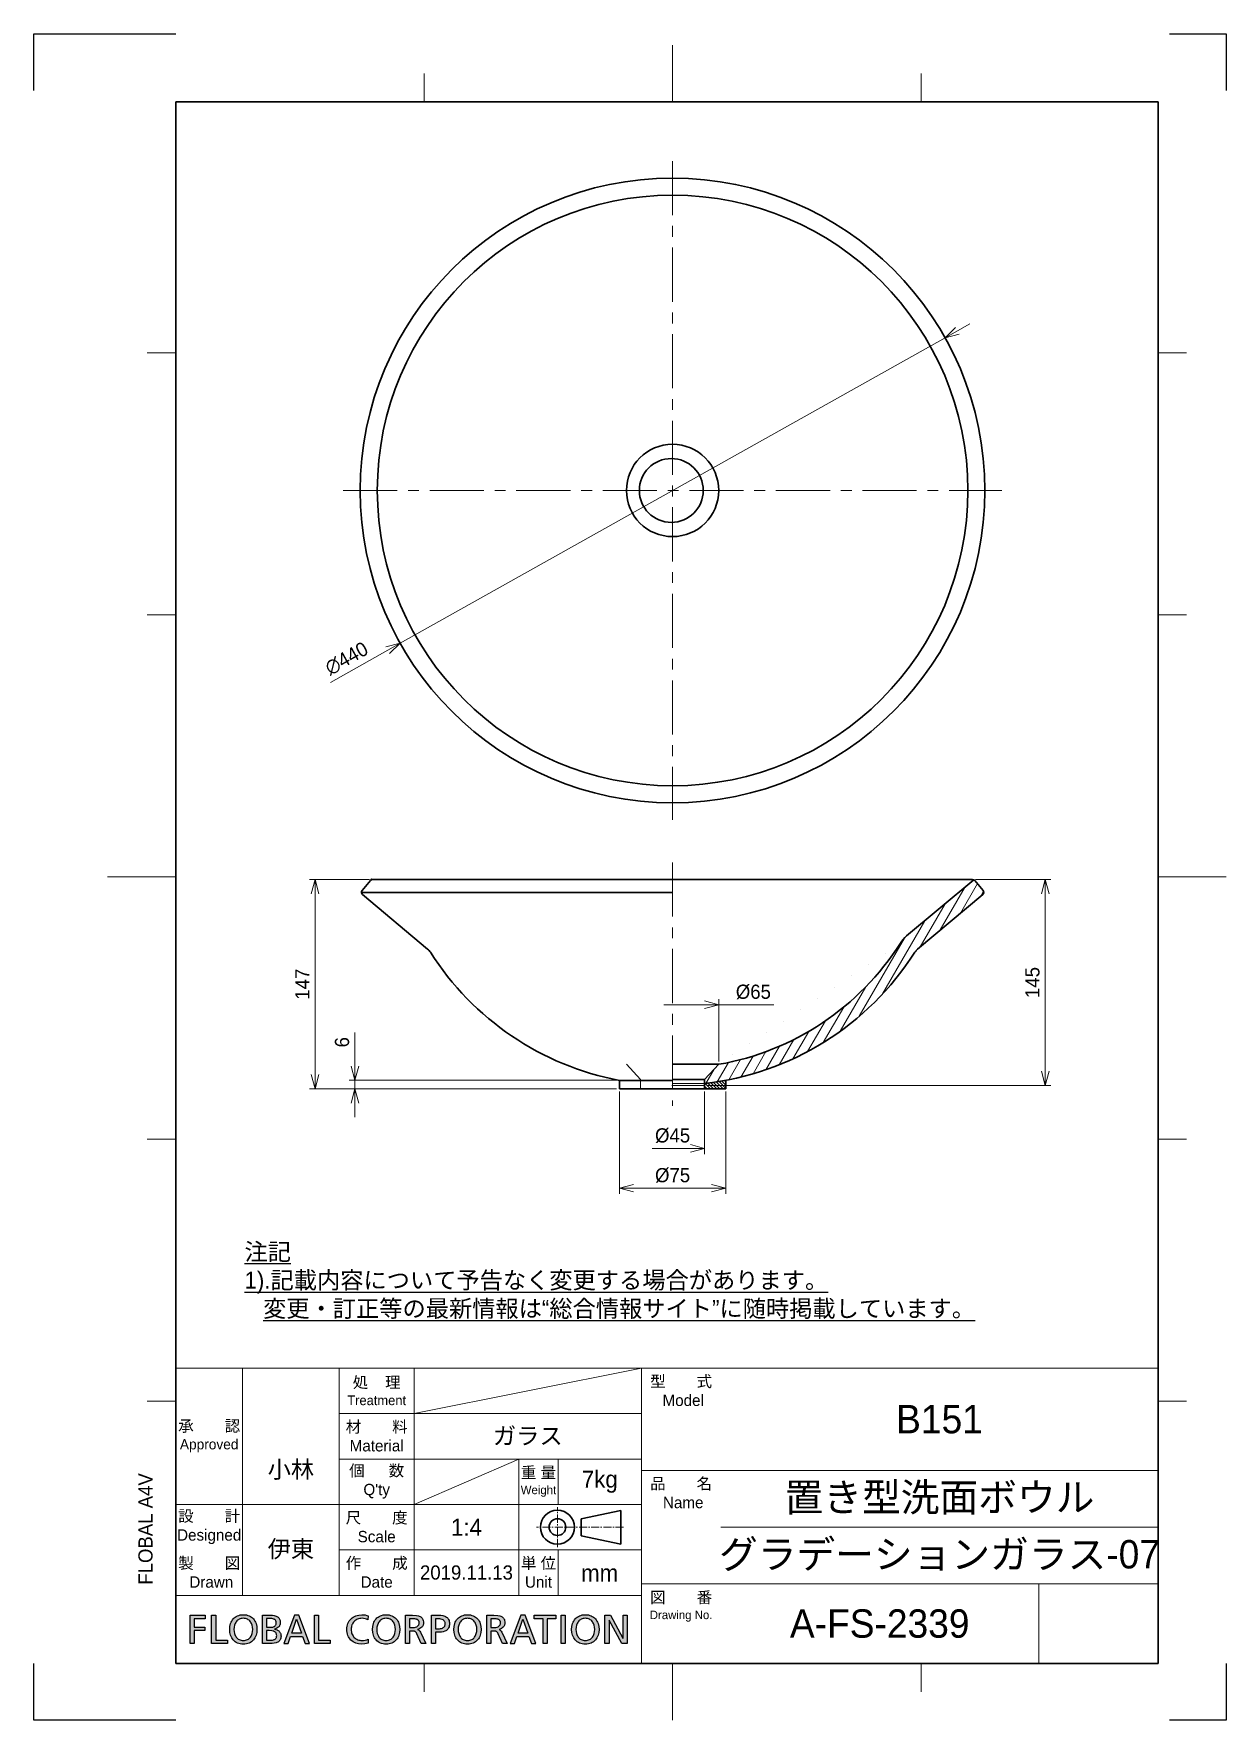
# Model space of a CAD drawing. Extents: x 1400 to 2240, y 0 to 1188.
import ezdxf

# ---------------------------------------------------------------- set-up
doc = ezdxf.new("R2010")
doc.units = 0
doc.header["$LTSCALE"] = 0.3
doc.linetypes.add('CENTER', pattern=[50.8, 31.75, -6.35, 6.35, -6.35])
doc.linetypes.add('CENTER2', pattern=[28.575, 19.05, -3.175, 3.175, -3.175])
doc.layers.get('0').update_dxf_attribs({"linetype": 'CONTINUOUS'})
doc.layers.get('DEFPOINTS').update_dxf_attribs({"linetype": 'CONTINUOUS'})
for name, color, linetype, lineweight in [('HATCH', 54, 'CONTINUOUS', 9), ('TEXT', 7, 'CONTINUOUS', 25), ('中心線', 4, 'CENTER', 18), ('中心線x.5', 4, 'CENTER2', 18), ('実線', 3, 'CONTINUOUS', 35), ('寸法', 2, 'CONTINUOUS', 18), ('細線', 7, 'CONTINUOUS', 18)]:
    doc.layers.add(name, color=color, linetype=linetype, lineweight=lineweight)
doc.layers.add('HOJO', color=8, linetype='CONTINUOUS', lineweight=13, plot=False)
doc.styles.add('MS Pゴシック', font='')
doc.styles.get("Standard").update_dxf_attribs({"font": 'simplex.shx', "bigfont": 'bigfont.shx'})
doc.styles.get('MS Pゴシック').set_extended_font_data('MS PGothic')
doc.dimstyles.new('MyDim S＝1：4', dxfattribs={"dimtxt": 2.5, "dimasz": 2.5, "dimexe": 1, "dimexo": 0.5, "dimgap": 1, "dimtad": 3, "dimdsep": 46, "dimtxsty": 'MS Pゴシック', "dimblk": 'OPEN30', "dimcen": 0, "dimclrd": 256, "dimclre": 256, "dimclrt": 256, "dimazin": 2, "dimtfac": 1, "dimtmove": 0, "dimatfit": 3, "dimldrblk": 'OPEN30', "dimfxl": 1, "dimlwd": 18, "dimlwe": 18, "dimarcsym": 0})

msp = doc.modelspace()

# ---------------------------------------------------------------- texts
at = {"layer": 'TEXT', "style": 'MS Pゴシック'}
msp.add_text('FLOBAL A4V', height=10, rotation=90, dxfattribs=at).set_placement((1483.701, 95.495))
at = {"layer": 'TEXT'}
for s, insert, char_height, width, attachment_point in [('{\\fMS PMincho|b0|i0|c128|p18;\\L注記\\P1).記載内容について予告なく変更する場合があります。\\P   変更・訂正等の最新情報は“総合情報サイト”に随時掲載しています。}', (1548.463, 309.354), 12, 533.62051, 4), ('{\\fMS UI Gothic|b0|i0|c128|p50;処    理\\P\\H0.85x;Treatment}', (1641.556, 232), 8, 52.88785, 5), ('{\\fMS UI Gothic|b0|i0|c128|p2;型\u3000\u3000式\\P\\fMS UI Gothic|b0|i0|c128|p50; Model}', (1856, 232), 8, 56, 5), ('{\\fMS PMincho|b0|i0|c128|p18;B151}', (2038, 212), 20, 308, 5), ('{\\fMS UI Gothic|b0|i0|c128|p50;承\u3000\u3000認\\P\\H0.9x;Approved}', (1523.58, 200), 8, 47.16, 5), ('{\\fMS UI Gothic|b0|i0|c128|p2;材\u3000\u3000料Material}', (1641.556, 200), 8, 52.88785, 5), ('{\\fMS PMincho|b0|i0|c128|p18;ガラス}', (1748, 200), 12, 159.1428, 5), ('{\\fMS PMincho|b0|i0|c128|p18;小林}', (1581.136, 176), 12, 67.95215, 5), ("{\\fMS UI Gothic|b0|i0|c128|p2;個  \u3000数Q'ty}", (1641.556, 168), 8, 52.88785, 5), ('{\\fMS UI Gothic|b0|i0|c128|p50;重 量\\P\\H0.7502x;Weight}', (1755.531, 168), 7.998, 27.84, 5), ('{\\fMS PMincho|b0|i0|c128|p18;7kg}', (1798.726, 168), 12, 58.54857, 5), ('{\\fMS UI Gothic|b0|i0|c128|p2;品\u3000\u3000名\\P\\fMS UI Gothic|b0|i0|c128|p50; Name}', (1856, 160), 8, 56, 5), ('{\\fMS PMincho|b0|i0|c128|p18;置き型洗面ボウル}', (2038, 156), 20, 308, 5), ('{\\fMS UI Gothic|b0|i0|c128|p2;設\u3000\u3000計\\PDesigned}', (1523.58, 136), 8, 47.16, 5), ('{\\fMS UI Gothic|b0|i0|c128|p50;尺\u3000\u3000度Scale}', (1641.556, 136), 8, 52.88785, 5), ('{\\fMS PMincho|b0|i0|c128|p18;1:4}', (1704.806, 136), 12, 73.61143, 5), ('{\\fMS PMincho|b0|i0|c128|p18;伊東}', (1581.136, 120), 12, 67.95215, 5), ('{\\fMS PMincho|b0|i0|c128|p18;グラデーションガラス-07}', (2038, 116), 20, 308, 5), ('{\\fMS UI Gothic|b0|i0|c128|p2;製\u3000\u3000図\\P Drawn}', (1523.58, 104), 8, 47.16, 5), ('{\\fMS UI Gothic|b0|i0|c128|p2;作\u3000\u3000成Date}', (1641.556, 104), 8, 52.88785, 5), ('{\\fMS PMincho|b0|i0|c128|p18;2019.11.13}', (1704.806, 104), 10, 73.61143, 5), ('{\\fMS UI Gothic|b0|i0|c128|p50;単 位\\H1x;Unit}', (1755.531, 104), 7.998, 27.84, 5), ('{\\fMS PMincho|b0|i0|c128|p18;mm}', (1798.629, 103.715), 12, 58.7416, 5), ('{\\fMS UI Gothic|b0|i0|c128|p50;図\u3000\u3000番\\P\\H0.75x;Drawing No.}', (1856, 80), 8, 56, 5), ('{\\fMS PMincho|b0|i0|c128|p18;A-FS-2339}', (1995.891, 68), 20, 223.78181, 5)]:
    msp.add_mtext(s, dxfattribs=dict(at, insert=insert, char_height=char_height, width=width, attachment_point=attachment_point))

# ---------------------------------------------------------------- blocks, each defined once
blk = doc.blocks.new('FLOBAL CORPORATIOM')
at = {"layer": 'TEXT'}
h = blk.add_hatch(color=256, dxfattribs=at)
h.paths.add_polyline_path([(16.86, 1.72), (16.79, 1.86), (16.7, 1.99), (16.6, 2.1), (16.48, 2.19), (16.35, 2.27), (16.21, 2.34), (16.06, 2.39), (15.73, 2.46), (15.01, 2.5), (13.79, 2.5), (13.79, -2.5), (14.5, -2.5), (14.5, -0.28), (14.93, -0.28), (15.19, -0.29), (15.3, -0.31), (15.36, -0.32), (15.41, -0.34), (15.46, -0.37), (15.51, -0.4), (15.55, -0.44), (15.6, -0.48), (15.69, -0.61), (15.77, -0.77), (16.54, -2.5), (17.35, -2.5), (16.41, -0.51), (16.3, -0.31), (16.25, -0.24), (16.19, -0.17), (16.13, -0.12), (16.07, -0.08), (15.92, -0.01), (15.92, 0.01), (16.13, 0.06), (16.33, 0.14), (16.5, 0.25), (16.65, 0.39), (16.72, 0.46), (16.78, 0.54), (16.83, 0.63), (16.87, 0.73), (16.91, 0.82), (16.93, 0.93), (16.95, 1.03), (16.95, 1.15), (16.94, 1.36), (16.91, 1.55)])
h.paths.add_polyline_path([(14.5, 1.87), (15.19, 1.87), (15.42, 1.86), (15.62, 1.82), (15.71, 1.79), (15.8, 1.76), (15.87, 1.72), (15.94, 1.67), (16, 1.62), (16.05, 1.56), (16.09, 1.5), (16.13, 1.44), (16.16, 1.37), (16.18, 1.29), (16.19, 1.21), (16.19, 1.13), (16.19, 1.04), (16.17, 0.96), (16.15, 0.88), (16.12, 0.81), (16.08, 0.74), (16.03, 0.67), (15.97, 0.61), (15.91, 0.56), (15.83, 0.51), (15.75, 0.47), (15.57, 0.41), (15.35, 0.36), (15.11, 0.35), (14.5, 0.35)], flags=16)
h.paths.add_polyline_path([(-37.77, -0.22), (-35.91, -0.22), (-35.91, 0.41), (-37.77, 0.41), (-37.77, 1.87), (-35.83, 1.87), (-35.83, 2.5), (-38.48, 2.5), (-38.48, -2.5), (-37.77, -2.5)])
h.paths.add_polyline_path([(-34.69, -2.5), (-31.88, -2.5), (-31.88, -1.87), (-33.97, -1.87), (-33.97, 2.5), (-34.69, 2.5)])
h.paths.add_polyline_path([(-30.34, 2.28), (-30.53, 2.16), (-30.71, 2.01), (-30.88, 1.85), (-31.02, 1.67), (-31.15, 1.47), (-31.26, 1.26), (-31.35, 1.03), (-31.47, 0.54), (-31.51, 0), (-31.47, -0.55), (-31.35, -1.04), (-31.26, -1.27), (-31.15, -1.49), (-31.03, -1.68), (-30.88, -1.86), (-30.72, -2.02), (-30.54, -2.17), (-30.34, -2.29), (-30.12, -2.4), (-29.89, -2.48), (-29.65, -2.54), (-29.38, -2.57), (-29.1, -2.59), (-28.83, -2.57), (-28.56, -2.54), (-28.32, -2.48), (-28.09, -2.4), (-27.87, -2.29), (-27.67, -2.17), (-27.49, -2.02), (-27.33, -1.86), (-27.18, -1.68), (-27.06, -1.49), (-26.95, -1.27), (-26.86, -1.04), (-26.74, -0.55), (-26.7, 0), (-26.74, 0.54), (-26.86, 1.03), (-26.95, 1.26), (-27.06, 1.47), (-27.19, 1.67), (-27.33, 1.85), (-27.5, 2.01), (-27.68, 2.16), (-27.87, 2.28), (-28.09, 2.39), (-28.32, 2.47), (-28.57, 2.54), (-28.83, 2.57), (-29.1, 2.59), (-29.38, 2.57), (-29.64, 2.54), (-29.89, 2.47), (-30.12, 2.39)])
h.paths.add_polyline_path([(-29.83, 1.8), (-29.67, 1.86), (-29.49, 1.92), (-29.31, 1.95), (-29.1, 1.96), (-28.9, 1.94), (-28.72, 1.91), (-28.54, 1.86), (-28.38, 1.79), (-28.23, 1.7), (-28.1, 1.6), (-27.98, 1.49), (-27.87, 1.36), (-27.77, 1.22), (-27.69, 1.06), (-27.56, 0.73), (-27.48, 0.38), (-27.46, 0), (-27.48, -0.37), (-27.55, -0.73), (-27.67, -1.06), (-27.75, -1.21), (-27.85, -1.35), (-27.96, -1.48), (-28.08, -1.6), (-28.21, -1.7), (-28.36, -1.79), (-28.52, -1.86), (-28.7, -1.91), (-28.9, -1.94), (-29.1, -1.96), (-29.31, -1.94), (-29.51, -1.91), (-29.69, -1.86), (-29.85, -1.79), (-30, -1.7), (-30.13, -1.6), (-30.25, -1.48), (-30.36, -1.35), (-30.45, -1.21), (-30.54, -1.06), (-30.66, -0.73), (-30.73, -0.37), (-30.75, 0), (-30.73, 0.38), (-30.65, 0.74), (-30.52, 1.07), (-30.44, 1.22), (-30.34, 1.36), (-30.23, 1.49), (-30.11, 1.61), (-29.98, 1.71)], flags=16)
h.paths.add_polyline_path([(-25.71, -2.5), (-24.38, -2.5), (-24.01, -2.49), (-23.65, -2.44), (-23.33, -2.36), (-23.18, -2.31), (-23.04, -2.24), (-22.92, -2.16), (-22.81, -2.06), (-22.71, -1.95), (-22.63, -1.83), (-22.56, -1.69), (-22.51, -1.53), (-22.48, -1.36), (-22.47, -1.17), (-22.48, -1.04), (-22.5, -0.92), (-22.52, -0.8), (-22.56, -0.69), (-22.61, -0.59), (-22.66, -0.49), (-22.73, -0.41), (-22.8, -0.32), (-22.88, -0.25), (-22.97, -0.19), (-23.06, -0.13), (-23.17, -0.08), (-23.39, 0), (-23.63, 0.04), (-23.63, 0.05), (-23.41, 0.12), (-23.21, 0.21), (-23.03, 0.31), (-22.95, 0.38), (-22.88, 0.45), (-22.82, 0.52), (-22.76, 0.6), (-22.71, 0.69), (-22.68, 0.79), (-22.64, 0.89), (-22.62, 1), (-22.6, 1.24), (-22.61, 1.41), (-22.64, 1.56), (-22.68, 1.7), (-22.73, 1.83), (-22.8, 1.94), (-22.88, 2.04), (-22.98, 2.14), (-23.09, 2.22), (-23.21, 2.29), (-23.35, 2.34), (-23.65, 2.43), (-23.98, 2.48), (-24.36, 2.5), (-25.71, 2.5)])
h.paths.add_polyline_path([(-25, 1.91), (-24.24, 1.91), (-24.08, 1.9), (-23.92, 1.88), (-23.77, 1.83), (-23.69, 1.8), (-23.63, 1.76), (-23.56, 1.72), (-23.5, 1.66), (-23.45, 1.6), (-23.4, 1.53), (-23.37, 1.46), (-23.34, 1.37), (-23.32, 1.27), (-23.32, 1.17), (-23.33, 1.04), (-23.35, 0.92), (-23.38, 0.82), (-23.42, 0.73), (-23.48, 0.65), (-23.54, 0.59), (-23.62, 0.53), (-23.7, 0.49), (-23.79, 0.45), (-23.89, 0.42), (-24.11, 0.39), (-24.6, 0.37), (-25, 0.37)], flags=16)
h.paths.add_polyline_path([(-25, -0.22), (-24.53, -0.22), (-24.07, -0.25), (-23.85, -0.3), (-23.75, -0.33), (-23.65, -0.37), (-23.56, -0.42), (-23.48, -0.48), (-23.41, -0.56), (-23.35, -0.64), (-23.3, -0.73), (-23.26, -0.84), (-23.24, -0.97), (-23.23, -1.1), (-23.24, -1.22), (-23.26, -1.33), (-23.29, -1.43), (-23.33, -1.51), (-23.39, -1.59), (-23.45, -1.66), (-23.52, -1.71), (-23.6, -1.76), (-23.69, -1.8), (-23.79, -1.83), (-23.99, -1.88), (-24.46, -1.91), (-25, -1.91)], flags=16)
h.paths.add_polyline_path([(-21.97, -2.5), (-21.22, -2.5), (-20.78, -1.24), (-18.67, -1.24), (-18.23, -2.5), (-17.45, -2.5), (-19.32, 2.5), (-20.08, 2.5)])
h.paths.add_polyline_path([(-19.72, 1.78), (-18.88, -0.65), (-20.57, -0.65)], flags=16)
h.paths.add_polyline_path([(-15.89, 2.5), (-16.6, 2.5), (-16.6, -2.5), (-13.8, -2.5), (-13.8, -1.87), (-15.89, -1.87)])
h.paths.add_polyline_path([(-9.04, 2.47), (-9.29, 2.39), (-9.52, 2.29), (-9.74, 2.17), (-9.94, 2.03), (-10.13, 1.87), (-10.29, 1.69), (-10.44, 1.5), (-10.57, 1.29), (-10.68, 1.07), (-10.76, 0.83), (-10.82, 0.57), (-10.86, 0.3), (-10.87, 0.02), (-10.86, -0.27), (-10.83, -0.55), (-10.77, -0.81), (-10.69, -1.06), (-10.58, -1.29), (-10.46, -1.5), (-10.31, -1.7), (-10.15, -1.88), (-9.97, -2.04), (-9.77, -2.18), (-9.55, -2.3), (-9.32, -2.4), (-9.07, -2.48), (-8.81, -2.54), (-8.24, -2.59), (-7.7, -2.56), (-7.4, -2.5), (-7.1, -2.41), (-7.14, -1.71), (-7.25, -1.77), (-7.37, -1.81), (-7.65, -1.89), (-7.95, -1.94), (-8.23, -1.96), (-8.42, -1.95), (-8.61, -1.92), (-8.79, -1.88), (-8.96, -1.82), (-9.13, -1.74), (-9.28, -1.65), (-9.43, -1.54), (-9.56, -1.42), (-9.68, -1.28), (-9.79, -1.14), (-9.89, -0.97), (-9.97, -0.8), (-10.03, -0.62), (-10.08, -0.42), (-10.11, -0.22), (-10.12, 0), (-10.11, 0.21), (-10.08, 0.41), (-10.04, 0.6), (-9.98, 0.78), (-9.9, 0.95), (-9.81, 1.11), (-9.71, 1.26), (-9.59, 1.4), (-9.46, 1.52), (-9.31, 1.63), (-9.15, 1.73), (-8.98, 1.81), (-8.8, 1.87), (-8.61, 1.92), (-8.41, 1.95), (-8.2, 1.96, -0.133027), (-7.16, 1.68), (-7.11, 2.37, 0.10488), (-8.23, 2.59), (-8.78, 2.53)])
h.paths.add_polyline_path([(-5.39, 2.16), (-5.57, 2.01), (-5.73, 1.85), (-5.88, 1.67), (-6.01, 1.47), (-6.11, 1.26), (-6.2, 1.03), (-6.33, 0.54), (-6.37, 0), (-6.33, -0.55), (-6.2, -1.04), (-6.12, -1.27), (-6.01, -1.49), (-5.88, -1.68), (-5.74, -1.86), (-5.57, -2.02), (-5.39, -2.17), (-5.19, -2.29), (-4.98, -2.4), (-4.75, -2.48), (-4.5, -2.54), (-4.24, -2.57), (-3.96, -2.59), (-3.68, -2.57), (-3.42, -2.54), (-3.17, -2.48), (-2.94, -2.4), (-2.73, -2.29), (-2.53, -2.17), (-2.35, -2.02), (-2.18, -1.86), (-2.04, -1.68), (-1.91, -1.49), (-1.8, -1.27), (-1.71, -1.04), (-1.59, -0.55), (-1.55, 0), (-1.59, 0.54), (-1.71, 1.03), (-1.8, 1.26), (-1.91, 1.47), (-2.04, 1.67), (-2.19, 1.85), (-2.35, 2.01), (-2.53, 2.16), (-2.73, 2.28), (-2.94, 2.39), (-3.17, 2.47), (-3.42, 2.54), (-3.68, 2.57), (-3.96, 2.59), (-4.24, 2.57), (-4.5, 2.54), (-4.75, 2.47), (-4.98, 2.39), (-5.19, 2.28)])
h.paths.add_polyline_path([(-4.83, 1.71), (-4.68, 1.8), (-4.52, 1.86), (-4.35, 1.92), (-4.16, 1.95), (-3.96, 1.96), (-3.76, 1.94), (-3.57, 1.91), (-3.4, 1.86), (-3.24, 1.79), (-3.09, 1.7), (-2.95, 1.6), (-2.83, 1.49), (-2.72, 1.36), (-2.63, 1.22), (-2.54, 1.06), (-2.41, 0.73), (-2.34, 0.38), (-2.31, 0), (-2.34, -0.37), (-2.41, -0.73), (-2.53, -1.06), (-2.61, -1.21), (-2.7, -1.35), (-2.81, -1.48), (-2.93, -1.6), (-3.07, -1.7), (-3.22, -1.79), (-3.38, -1.86), (-3.56, -1.91), (-3.75, -1.94), (-3.96, -1.96), (-4.17, -1.94), (-4.36, -1.91), (-4.54, -1.86), (-4.7, -1.79), (-4.85, -1.7), (-4.99, -1.6), (-5.11, -1.48), (-5.22, -1.35), (-5.31, -1.21), (-5.39, -1.06), (-5.51, -0.73), (-5.58, -0.37), (-5.61, 0), (-5.58, 0.38), (-5.5, 0.74), (-5.38, 1.07), (-5.29, 1.22), (-5.2, 1.36), (-5.09, 1.49), (-4.97, 1.61)], flags=16)
h.paths.add_polyline_path([(-0.54, -2.5), (0.17, -2.5), (0.17, -0.28), (0.6, -0.28), (0.86, -0.29), (0.98, -0.31), (1.03, -0.32), (1.08, -0.34), (1.13, -0.37), (1.18, -0.4), (1.23, -0.44), (1.27, -0.48), (1.36, -0.61), (1.44, -0.77), (2.21, -2.5), (3.03, -2.5), (2.08, -0.51), (1.97, -0.31), (1.92, -0.24), (1.86, -0.17), (1.81, -0.12), (1.74, -0.08), (1.59, -0.01), (1.59, 0.01), (1.8, 0.06), (2, 0.14), (2.17, 0.25), (2.33, 0.39), (2.39, 0.46), (2.45, 0.54), (2.5, 0.63), (2.54, 0.73), (2.58, 0.82), (2.6, 0.93), (2.62, 1.03), (2.62, 1.15), (2.61, 1.36), (2.58, 1.55), (2.53, 1.72), (2.46, 1.86), (2.37, 1.99), (2.27, 2.1), (2.15, 2.19), (2.02, 2.27), (1.88, 2.34), (1.73, 2.39), (1.4, 2.46), (0.68, 2.5), (-0.54, 2.5)])
h.paths.add_polyline_path([(0.17, 1.87), (0.86, 1.87), (1.09, 1.86), (1.3, 1.82), (1.39, 1.79), (1.47, 1.76), (1.54, 1.72), (1.61, 1.67), (1.67, 1.62), (1.72, 1.56), (1.76, 1.5), (1.8, 1.44), (1.83, 1.37), (1.85, 1.29), (1.86, 1.21), (1.86, 1.13), (1.86, 1.04), (1.85, 0.96), (1.82, 0.88), (1.79, 0.81), (1.75, 0.74), (1.7, 0.67), (1.64, 0.61), (1.58, 0.56), (1.51, 0.51), (1.42, 0.47), (1.24, 0.41), (1.02, 0.36), (0.78, 0.35), (0.17, 0.35)], flags=16)
h.paths.add_polyline_path([(4.01, -2.5), (4.73, -2.5), (4.73, -0.5), (5.43, -0.5), (5.77, -0.48), (6.09, -0.42), (6.39, -0.32), (6.53, -0.25), (6.66, -0.17), (6.77, -0.07), (6.88, 0.04), (6.97, 0.16), (7.05, 0.3), (7.12, 0.45), (7.16, 0.62), (7.19, 0.8), (7.2, 1), (7.19, 1.21), (7.16, 1.39), (7.12, 1.56), (7.05, 1.72), (6.97, 1.85), (6.88, 1.98), (6.77, 2.08), (6.65, 2.18), (6.51, 2.26), (6.37, 2.33), (6.05, 2.43), (5.7, 2.48), (5.32, 2.5), (4.01, 2.5)])
h.paths.add_polyline_path([(4.73, 1.87), (5.34, 1.87), (5.51, 1.86), (5.7, 1.82), (5.88, 1.76), (6.06, 1.68), (6.14, 1.62), (6.21, 1.56), (6.28, 1.49), (6.33, 1.41), (6.38, 1.32), (6.41, 1.23), (6.43, 1.12), (6.44, 1.01), (6.44, 0.89), (6.42, 0.78), (6.39, 0.68), (6.35, 0.59), (6.3, 0.51), (6.24, 0.44), (6.18, 0.38), (6.11, 0.32), (6.03, 0.27), (5.95, 0.23), (5.78, 0.17), (5.61, 0.14), (5.44, 0.13), (4.73, 0.13)], flags=16)
h.paths.add_polyline_path([(8.94, 2.16), (8.76, 2.01), (8.59, 1.85), (8.45, 1.67), (8.32, 1.47), (8.21, 1.26), (8.12, 1.03), (8, 0.54), (7.96, 0), (8, -0.55), (8.12, -1.04), (8.21, -1.27), (8.32, -1.49), (8.45, -1.68), (8.59, -1.86), (8.76, -2.02), (8.94, -2.17), (9.13, -2.29), (9.35, -2.4), (9.58, -2.48), (9.83, -2.54), (10.09, -2.57), (10.37, -2.59), (10.65, -2.57), (10.91, -2.54), (11.16, -2.48), (11.39, -2.4), (11.6, -2.29), (11.8, -2.17), (11.98, -2.02), (12.14, -1.86), (12.29, -1.68), (12.42, -1.49), (12.52, -1.27), (12.61, -1.04), (12.73, -0.55), (12.77, 0), (12.73, 0.54), (12.61, 1.03), (12.52, 1.26), (12.41, 1.47), (12.29, 1.67), (12.14, 1.85), (11.98, 2.01), (11.8, 2.16), (11.6, 2.28), (11.38, 2.39), (11.15, 2.47), (10.91, 2.54), (10.65, 2.57), (10.37, 2.59), (10.09, 2.57), (9.83, 2.54), (9.58, 2.47), (9.35, 2.39), (9.14, 2.28)])
h.paths.add_polyline_path([(9.36, 1.61), (9.5, 1.71), (9.65, 1.8), (9.81, 1.86), (9.98, 1.92), (10.17, 1.95), (10.37, 1.96), (10.57, 1.94), (10.76, 1.91), (10.93, 1.86), (11.09, 1.79), (11.24, 1.7), (11.37, 1.6), (11.5, 1.49), (11.61, 1.36), (11.7, 1.22), (11.79, 1.06), (11.91, 0.73), (11.99, 0.38), (12.02, 0), (11.99, -0.37), (11.92, -0.73), (11.8, -1.06), (11.72, -1.21), (11.62, -1.35), (11.52, -1.48), (11.4, -1.6), (11.26, -1.7), (11.11, -1.79), (10.95, -1.86), (10.77, -1.91), (10.58, -1.94), (10.37, -1.96), (10.16, -1.94), (9.97, -1.91), (9.79, -1.86), (9.62, -1.79), (9.47, -1.7), (9.34, -1.6), (9.22, -1.48), (9.11, -1.35), (9.02, -1.21), (8.94, -1.06), (8.82, -0.73), (8.74, -0.37), (8.72, 0), (8.75, 0.38), (8.82, 0.74), (8.95, 1.07), (9.03, 1.22), (9.13, 1.36), (9.24, 1.49)], flags=16)
h.paths.add_polyline_path([(17.88, -2.5), (18.63, -2.5), (19.07, -1.24), (21.18, -1.24), (21.62, -2.5), (22.4, -2.5), (20.53, 2.5), (19.78, 2.5)])
h.paths.add_polyline_path([(20.13, 1.78), (20.98, -0.65), (19.28, -0.65)], flags=16)
h.paths.add_polyline_path([(23.68, 1.87), (23.68, -2.5), (24.4, -2.5), (24.4, 1.87), (25.95, 1.87), (25.95, 2.5), (22.13, 2.5), (22.13, 1.87)])
h.paths.add_polyline_path([(27.56, 2.5), (26.85, 2.5), (26.85, -2.5), (27.56, -2.5)])
h.paths.add_polyline_path([(32.55, 2.16), (32.35, 2.28), (32.14, 2.39), (31.91, 2.47), (31.66, 2.54), (31.4, 2.57), (31.12, 2.59), (30.84, 2.57), (30.58, 2.54), (30.33, 2.47), (30.1, 2.39), (29.89, 2.28), (29.69, 2.16), (29.51, 2.01), (29.35, 1.85), (29.2, 1.67), (29.07, 1.47), (28.97, 1.26), (28.88, 1.03), (28.75, 0.54), (28.71, 0), (28.75, -0.55), (28.88, -1.04), (28.96, -1.27), (29.07, -1.49), (29.2, -1.68), (29.34, -1.86), (29.51, -2.02), (29.69, -2.17), (29.89, -2.29), (30.1, -2.4), (30.33, -2.48), (30.58, -2.54), (30.84, -2.57), (31.12, -2.59), (31.4, -2.57), (31.66, -2.54), (31.91, -2.48), (32.14, -2.4), (32.35, -2.29), (32.55, -2.17), (32.73, -2.02), (32.9, -1.86), (33.04, -1.68), (33.17, -1.49), (33.28, -1.27), (33.37, -1.04), (33.49, -0.55), (33.53, 0), (33.49, 0.54), (33.36, 1.03), (33.27, 1.26), (33.17, 1.47), (33.04, 1.67), (32.89, 1.85), (32.73, 2.01)])
h.paths.add_polyline_path([(32.13, 1.6), (32.25, 1.49), (32.36, 1.36), (32.45, 1.22), (32.54, 1.06), (32.67, 0.73), (32.74, 0.38), (32.77, 0), (32.74, -0.37), (32.67, -0.73), (32.55, -1.06), (32.47, -1.21), (32.38, -1.35), (32.27, -1.48), (32.15, -1.6), (32.01, -1.7), (31.86, -1.79), (31.7, -1.86), (31.52, -1.91), (31.33, -1.94), (31.12, -1.96), (30.91, -1.94), (30.72, -1.91), (30.54, -1.86), (30.38, -1.79), (30.23, -1.7), (30.09, -1.6), (29.97, -1.48), (29.86, -1.35), (29.77, -1.21), (29.69, -1.06), (29.57, -0.73), (29.5, -0.37), (29.47, 0), (29.5, 0.38), (29.58, 0.74), (29.7, 1.07), (29.79, 1.22), (29.88, 1.36), (29.99, 1.49), (30.11, 1.61), (30.25, 1.71), (30.4, 1.8), (30.56, 1.86), (30.73, 1.92), (30.92, 1.95), (31.12, 1.96), (31.32, 1.94), (31.51, 1.91), (31.68, 1.86), (31.84, 1.79), (31.99, 1.7)], flags=16)
h.paths.add_polyline_path([(34.57, 2.5), (34.57, -2.5), (35.29, -2.5), (35.29, 1.61), (35.3, 1.61), (37.57, -2.5), (38.48, -2.5), (38.48, 2.5), (37.77, 2.5), (37.77, -1.53), (37.75, -1.53), (35.55, 2.5)])
for points in [[(-38.48, 2.5), (-35.83, 2.5), (-35.83, 1.87), (-37.77, 1.87), (-37.77, 0.41), (-35.91, 0.41), (-35.91, -0.22), (-37.77, -0.22), (-37.77, -2.5), (-38.48, -2.5), (-38.48, 2.5)], [(-34.69, 2.5), (-33.97, 2.5), (-33.97, -1.87), (-31.88, -1.87), (-31.88, -2.5), (-34.69, -2.5), (-34.69, 2.5)], [(-29.1, 2.59), (-28.83, 2.57), (-28.57, 2.54), (-28.32, 2.47), (-28.09, 2.39), (-27.87, 2.28), (-27.68, 2.16), (-27.5, 2.01), (-27.33, 1.85), (-27.19, 1.67), (-27.06, 1.47), (-26.95, 1.26), (-26.86, 1.03), (-26.74, 0.54), (-26.7, 0), (-26.74, -0.55), (-26.86, -1.04), (-26.95, -1.27), (-27.06, -1.49), (-27.18, -1.68), (-27.33, -1.86), (-27.49, -2.02), (-27.67, -2.17), (-27.87, -2.29), (-28.09, -2.4), (-28.32, -2.48), (-28.56, -2.54), (-28.83, -2.57), (-29.1, -2.59), (-29.38, -2.57), (-29.65, -2.54), (-29.89, -2.48), (-30.12, -2.4), (-30.34, -2.29), (-30.54, -2.17), (-30.72, -2.02), (-30.88, -1.86), (-31.03, -1.68), (-31.15, -1.49), (-31.26, -1.27), (-31.35, -1.04), (-31.47, -0.55), (-31.51, 0), (-31.47, 0.54), (-31.35, 1.03), (-31.26, 1.26), (-31.15, 1.47), (-31.02, 1.67), (-30.88, 1.85), (-30.71, 2.01), (-30.53, 2.16), (-30.34, 2.28), (-30.12, 2.39), (-29.89, 2.47), (-29.64, 2.54), (-29.38, 2.57), (-29.1, 2.59)], [(-29.1, -1.96), (-28.9, -1.94), (-28.7, -1.91), (-28.52, -1.86), (-28.36, -1.79), (-28.21, -1.7), (-28.08, -1.6), (-27.96, -1.48), (-27.85, -1.35), (-27.75, -1.21), (-27.67, -1.06), (-27.55, -0.73), (-27.48, -0.37), (-27.46, 0), (-27.48, 0.38), (-27.56, 0.73), (-27.69, 1.06), (-27.77, 1.22), (-27.87, 1.36), (-27.98, 1.49), (-28.1, 1.6), (-28.23, 1.7), (-28.38, 1.79), (-28.54, 1.86), (-28.72, 1.91), (-28.9, 1.94), (-29.1, 1.96), (-29.31, 1.95), (-29.49, 1.92), (-29.67, 1.86), (-29.83, 1.8), (-29.98, 1.71), (-30.11, 1.61), (-30.23, 1.49), (-30.34, 1.36), (-30.44, 1.22), (-30.52, 1.07), (-30.65, 0.74), (-30.73, 0.38), (-30.75, 0), (-30.73, -0.37), (-30.66, -0.73), (-30.54, -1.06), (-30.45, -1.21), (-30.36, -1.35), (-30.25, -1.48), (-30.13, -1.6), (-30, -1.7), (-29.85, -1.79), (-29.69, -1.86), (-29.51, -1.91), (-29.31, -1.94), (-29.1, -1.96)], [(-25.71, 2.5), (-24.36, 2.5), (-23.98, 2.48), (-23.65, 2.43), (-23.35, 2.34), (-23.21, 2.29), (-23.09, 2.22), (-22.98, 2.14), (-22.88, 2.04), (-22.8, 1.94), (-22.73, 1.83), (-22.68, 1.7), (-22.64, 1.56), (-22.61, 1.41), (-22.6, 1.24), (-22.62, 1), (-22.64, 0.89), (-22.68, 0.79), (-22.71, 0.69), (-22.76, 0.6), (-22.82, 0.52), (-22.88, 0.45), (-22.95, 0.38), (-23.03, 0.31), (-23.21, 0.21), (-23.41, 0.12), (-23.63, 0.05), (-23.63, 0.04), (-23.39, 0), (-23.17, -0.08), (-23.06, -0.13), (-22.97, -0.19), (-22.88, -0.25), (-22.8, -0.32), (-22.73, -0.41), (-22.66, -0.49), (-22.61, -0.59), (-22.56, -0.69), (-22.52, -0.8), (-22.5, -0.92), (-22.48, -1.04), (-22.47, -1.17), (-22.48, -1.36), (-22.51, -1.53), (-22.56, -1.69), (-22.63, -1.83), (-22.71, -1.95), (-22.81, -2.06), (-22.92, -2.16), (-23.04, -2.24), (-23.18, -2.31), (-23.33, -2.36), (-23.65, -2.44), (-24.01, -2.49), (-24.38, -2.5), (-25.71, -2.5), (-25.71, 2.5)], [(-25, 0.37), (-24.6, 0.37), (-24.11, 0.39), (-23.89, 0.42), (-23.79, 0.45), (-23.7, 0.49), (-23.62, 0.53), (-23.54, 0.59), (-23.48, 0.65), (-23.42, 0.73), (-23.38, 0.82), (-23.35, 0.92), (-23.33, 1.04), (-23.32, 1.17), (-23.32, 1.27), (-23.34, 1.37), (-23.37, 1.46), (-23.4, 1.53), (-23.45, 1.6), (-23.5, 1.66), (-23.56, 1.72), (-23.63, 1.76), (-23.69, 1.8), (-23.77, 1.83), (-23.92, 1.88), (-24.08, 1.9), (-24.24, 1.91), (-25, 1.91), (-25, 0.37)], [(-18.23, -2.5), (-17.45, -2.5), (-19.32, 2.5), (-20.08, 2.5), (-21.97, -2.5), (-21.22, -2.5), (-20.78, -1.24), (-18.67, -1.24), (-18.23, -2.5)], [(-20.57, -0.65), (-19.72, 1.78), (-18.88, -0.65), (-20.57, -0.65)], [(-16.6, 2.5), (-15.89, 2.5), (-15.89, -1.87), (-13.8, -1.87), (-13.8, -2.5), (-16.6, -2.5), (-16.6, 2.5)], [(-3.96, 2.59), (-3.68, 2.57), (-3.42, 2.54), (-3.17, 2.47), (-2.94, 2.39), (-2.73, 2.28), (-2.53, 2.16), (-2.35, 2.01), (-2.19, 1.85), (-2.04, 1.67), (-1.91, 1.47), (-1.8, 1.26), (-1.71, 1.03), (-1.59, 0.54), (-1.55, 0), (-1.59, -0.55), (-1.71, -1.04), (-1.8, -1.27), (-1.91, -1.49), (-2.04, -1.68), (-2.18, -1.86), (-2.35, -2.02), (-2.53, -2.17), (-2.73, -2.29), (-2.94, -2.4), (-3.17, -2.48), (-3.42, -2.54), (-3.68, -2.57), (-3.96, -2.59), (-4.24, -2.57), (-4.5, -2.54), (-4.75, -2.48), (-4.98, -2.4), (-5.19, -2.29), (-5.39, -2.17), (-5.57, -2.02), (-5.74, -1.86), (-5.88, -1.68), (-6.01, -1.49), (-6.12, -1.27), (-6.2, -1.04), (-6.33, -0.55), (-6.37, 0), (-6.33, 0.54), (-6.2, 1.03), (-6.11, 1.26), (-6.01, 1.47), (-5.88, 1.67), (-5.73, 1.85), (-5.57, 2.01), (-5.39, 2.16), (-5.19, 2.28), (-4.98, 2.39), (-4.75, 2.47), (-4.5, 2.54), (-4.24, 2.57), (-3.96, 2.59)], [(-3.96, -1.96), (-3.75, -1.94), (-3.56, -1.91), (-3.38, -1.86), (-3.22, -1.79), (-3.07, -1.7), (-2.93, -1.6), (-2.81, -1.48), (-2.7, -1.35), (-2.61, -1.21), (-2.53, -1.06), (-2.41, -0.73), (-2.34, -0.37), (-2.31, 0), (-2.34, 0.38), (-2.41, 0.73), (-2.54, 1.06), (-2.63, 1.22), (-2.72, 1.36), (-2.83, 1.49), (-2.95, 1.6), (-3.09, 1.7), (-3.24, 1.79), (-3.4, 1.86), (-3.57, 1.91), (-3.76, 1.94), (-3.96, 1.96), (-4.16, 1.95), (-4.35, 1.92), (-4.52, 1.86), (-4.68, 1.8), (-4.83, 1.71), (-4.97, 1.61), (-5.09, 1.49), (-5.2, 1.36), (-5.29, 1.22), (-5.38, 1.07), (-5.5, 0.74), (-5.58, 0.38), (-5.61, 0), (-5.58, -0.37), (-5.51, -0.73), (-5.39, -1.06), (-5.31, -1.21), (-5.22, -1.35), (-5.11, -1.48), (-4.99, -1.6), (-4.85, -1.7), (-4.7, -1.79), (-4.54, -1.86), (-4.36, -1.91), (-4.17, -1.94), (-3.96, -1.96)], [(-0.54, 2.5), (0.68, 2.5), (1.4, 2.46), (1.73, 2.39), (1.88, 2.34), (2.02, 2.27), (2.15, 2.19), (2.27, 2.1), (2.37, 1.99), (2.46, 1.86), (2.53, 1.72), (2.58, 1.55), (2.61, 1.36), (2.62, 1.15), (2.62, 1.03), (2.6, 0.93), (2.58, 0.82), (2.54, 0.73), (2.5, 0.63), (2.45, 0.54), (2.39, 0.46), (2.33, 0.39), (2.17, 0.25), (2, 0.14), (1.8, 0.06), (1.59, 0.01), (1.59, -0.01), (1.74, -0.08), (1.81, -0.12), (1.86, -0.17), (1.92, -0.24), (1.97, -0.31), (2.08, -0.51), (3.03, -2.5), (2.21, -2.5), (1.44, -0.77), (1.36, -0.61), (1.27, -0.48), (1.23, -0.44), (1.18, -0.4), (1.13, -0.37), (1.08, -0.34), (1.03, -0.32), (0.98, -0.31), (0.86, -0.29), (0.6, -0.28), (0.17, -0.28), (0.17, -2.5), (-0.54, -2.5), (-0.54, 2.5)], [(0.17, 0.35), (0.78, 0.35), (1.02, 0.36), (1.24, 0.41), (1.42, 0.47), (1.51, 0.51), (1.58, 0.56), (1.64, 0.61), (1.7, 0.67), (1.75, 0.74), (1.79, 0.81), (1.82, 0.88), (1.85, 0.96), (1.86, 1.04), (1.86, 1.13), (1.86, 1.21), (1.85, 1.29), (1.83, 1.37), (1.8, 1.44), (1.76, 1.5), (1.72, 1.56), (1.67, 1.62), (1.61, 1.67), (1.54, 1.72), (1.47, 1.76), (1.39, 1.79), (1.3, 1.82), (1.09, 1.86), (0.86, 1.87), (0.17, 1.87), (0.17, 0.35)], [(4.01, 2.5), (5.32, 2.5), (5.7, 2.48), (6.05, 2.43), (6.37, 2.33), (6.51, 2.26), (6.65, 2.18), (6.77, 2.08), (6.88, 1.98), (6.97, 1.85), (7.05, 1.72), (7.12, 1.56), (7.16, 1.39), (7.19, 1.21), (7.2, 1), (7.19, 0.8), (7.16, 0.62), (7.12, 0.45), (7.05, 0.3), (6.97, 0.16), (6.88, 0.04), (6.77, -0.07), (6.66, -0.17), (6.53, -0.25), (6.39, -0.32), (6.09, -0.42), (5.77, -0.48), (5.43, -0.5), (4.73, -0.5), (4.73, -2.5), (4.01, -2.5), (4.01, 2.5)], [(4.73, 0.13), (5.44, 0.13), (5.61, 0.14), (5.78, 0.17), (5.95, 0.23), (6.03, 0.27), (6.11, 0.32), (6.18, 0.38), (6.24, 0.44), (6.3, 0.51), (6.35, 0.59), (6.39, 0.68), (6.42, 0.78), (6.44, 0.89), (6.44, 1.01), (6.43, 1.12), (6.41, 1.23), (6.38, 1.32), (6.33, 1.41), (6.28, 1.49), (6.21, 1.56), (6.14, 1.62), (6.06, 1.68), (5.88, 1.76), (5.7, 1.82), (5.51, 1.86), (5.34, 1.87), (4.73, 1.87), (4.73, 0.13)], [(10.37, 2.59), (10.65, 2.57), (10.91, 2.54), (11.15, 2.47), (11.38, 2.39), (11.6, 2.28), (11.8, 2.16), (11.98, 2.01), (12.14, 1.85), (12.29, 1.67), (12.41, 1.47), (12.52, 1.26), (12.61, 1.03), (12.73, 0.54), (12.77, 0), (12.73, -0.55), (12.61, -1.04), (12.52, -1.27), (12.42, -1.49), (12.29, -1.68), (12.14, -1.86), (11.98, -2.02), (11.8, -2.17), (11.6, -2.29), (11.39, -2.4), (11.16, -2.48), (10.91, -2.54), (10.65, -2.57), (10.37, -2.59), (10.09, -2.57), (9.83, -2.54), (9.58, -2.48), (9.35, -2.4), (9.13, -2.29), (8.94, -2.17), (8.76, -2.02), (8.59, -1.86), (8.45, -1.68), (8.32, -1.49), (8.21, -1.27), (8.12, -1.04), (8, -0.55), (7.96, 0), (8, 0.54), (8.12, 1.03), (8.21, 1.26), (8.32, 1.47), (8.45, 1.67), (8.59, 1.85), (8.76, 2.01), (8.94, 2.16), (9.14, 2.28), (9.35, 2.39), (9.58, 2.47), (9.83, 2.54), (10.09, 2.57), (10.37, 2.59)], [(10.37, -1.96), (10.58, -1.94), (10.77, -1.91), (10.95, -1.86), (11.11, -1.79), (11.26, -1.7), (11.4, -1.6), (11.52, -1.48), (11.62, -1.35), (11.72, -1.21), (11.8, -1.06), (11.92, -0.73), (11.99, -0.37), (12.02, 0), (11.99, 0.38), (11.91, 0.73), (11.79, 1.06), (11.7, 1.22), (11.61, 1.36), (11.5, 1.49), (11.37, 1.6), (11.24, 1.7), (11.09, 1.79), (10.93, 1.86), (10.76, 1.91), (10.57, 1.94), (10.37, 1.96), (10.17, 1.95), (9.98, 1.92), (9.81, 1.86), (9.65, 1.8), (9.5, 1.71), (9.36, 1.61), (9.24, 1.49), (9.13, 1.36), (9.03, 1.22), (8.95, 1.07), (8.82, 0.74), (8.75, 0.38), (8.72, 0), (8.74, -0.37), (8.82, -0.73), (8.94, -1.06), (9.02, -1.21), (9.11, -1.35), (9.22, -1.48), (9.34, -1.6), (9.47, -1.7), (9.62, -1.79), (9.79, -1.86), (9.97, -1.91), (10.16, -1.94), (10.37, -1.96)], [(13.79, 2.5), (15.01, 2.5), (15.73, 2.46), (16.06, 2.39), (16.21, 2.34), (16.35, 2.27), (16.48, 2.19), (16.6, 2.1), (16.7, 1.99), (16.79, 1.86), (16.86, 1.72), (16.91, 1.55), (16.94, 1.36), (16.95, 1.15), (16.95, 1.03), (16.93, 0.93), (16.91, 0.82), (16.87, 0.73), (16.83, 0.63), (16.78, 0.54), (16.72, 0.46), (16.65, 0.39), (16.5, 0.25), (16.33, 0.14), (16.13, 0.06), (15.92, 0.01), (15.92, -0.01), (16.07, -0.08), (16.13, -0.12), (16.19, -0.17), (16.25, -0.24), (16.3, -0.31), (16.41, -0.51), (17.35, -2.5), (16.54, -2.5), (15.77, -0.77), (15.69, -0.61), (15.6, -0.48), (15.55, -0.44), (15.51, -0.4), (15.46, -0.37), (15.41, -0.34), (15.36, -0.32), (15.3, -0.31), (15.19, -0.29), (14.93, -0.28), (14.5, -0.28), (14.5, -2.5), (13.79, -2.5), (13.79, 2.5)], [(14.5, 0.35), (15.11, 0.35), (15.35, 0.36), (15.57, 0.41), (15.75, 0.47), (15.83, 0.51), (15.91, 0.56), (15.97, 0.61), (16.03, 0.67), (16.08, 0.74), (16.12, 0.81), (16.15, 0.88), (16.17, 0.96), (16.19, 1.04), (16.19, 1.13), (16.19, 1.21), (16.18, 1.29), (16.16, 1.37), (16.13, 1.44), (16.09, 1.5), (16.05, 1.56), (16, 1.62), (15.94, 1.67), (15.87, 1.72), (15.8, 1.76), (15.71, 1.79), (15.62, 1.82), (15.42, 1.86), (15.19, 1.87), (14.5, 1.87), (14.5, 0.35)], [(21.62, -2.5), (22.4, -2.5), (20.53, 2.5), (19.78, 2.5), (17.88, -2.5), (18.63, -2.5), (19.07, -1.24), (21.18, -1.24), (21.62, -2.5)], [(19.28, -0.65), (20.13, 1.78), (20.98, -0.65), (19.28, -0.65)], [(23.68, 1.87), (22.13, 1.87), (22.13, 2.5), (25.95, 2.5), (25.95, 1.87), (24.4, 1.87), (24.4, -2.5), (23.68, -2.5), (23.68, 1.87)], [(26.85, 2.5), (27.56, 2.5), (27.56, -2.5), (26.85, -2.5), (26.85, 2.5)], [(31.12, 2.59), (31.4, 2.57), (31.66, 2.54), (31.91, 2.47), (32.14, 2.39), (32.35, 2.28), (32.55, 2.16), (32.73, 2.01), (32.89, 1.85), (33.04, 1.67), (33.17, 1.47), (33.27, 1.26), (33.36, 1.03), (33.49, 0.54), (33.53, 0), (33.49, -0.55), (33.37, -1.04), (33.28, -1.27), (33.17, -1.49), (33.04, -1.68), (32.9, -1.86), (32.73, -2.02), (32.55, -2.17), (32.35, -2.29), (32.14, -2.4), (31.91, -2.48), (31.66, -2.54), (31.4, -2.57), (31.12, -2.59), (30.84, -2.57), (30.58, -2.54), (30.33, -2.48), (30.1, -2.4), (29.89, -2.29), (29.69, -2.17), (29.51, -2.02), (29.34, -1.86), (29.2, -1.68), (29.07, -1.49), (28.96, -1.27), (28.88, -1.04), (28.75, -0.55), (28.71, 0), (28.75, 0.54), (28.88, 1.03), (28.97, 1.26), (29.07, 1.47), (29.2, 1.67), (29.35, 1.85), (29.51, 2.01), (29.69, 2.16), (29.89, 2.28), (30.1, 2.39), (30.33, 2.47), (30.58, 2.54), (30.84, 2.57), (31.12, 2.59)], [(31.12, -1.96), (31.33, -1.94), (31.52, -1.91), (31.7, -1.86), (31.86, -1.79), (32.01, -1.7), (32.15, -1.6), (32.27, -1.48), (32.38, -1.35), (32.47, -1.21), (32.55, -1.06), (32.67, -0.73), (32.74, -0.37), (32.77, 0), (32.74, 0.38), (32.67, 0.73), (32.54, 1.06), (32.45, 1.22), (32.36, 1.36), (32.25, 1.49), (32.13, 1.6), (31.99, 1.7), (31.84, 1.79), (31.68, 1.86), (31.51, 1.91), (31.32, 1.94), (31.12, 1.96), (30.92, 1.95), (30.73, 1.92), (30.56, 1.86), (30.4, 1.8), (30.25, 1.71), (30.11, 1.61), (29.99, 1.49), (29.88, 1.36), (29.79, 1.22), (29.7, 1.07), (29.58, 0.74), (29.5, 0.38), (29.47, 0), (29.5, -0.37), (29.57, -0.73), (29.69, -1.06), (29.77, -1.21), (29.86, -1.35), (29.97, -1.48), (30.09, -1.6), (30.23, -1.7), (30.38, -1.79), (30.54, -1.86), (30.72, -1.91), (30.91, -1.94), (31.12, -1.96)], [(34.57, 2.5), (35.55, 2.5), (37.75, -1.53), (37.77, -1.53), (37.77, 2.5), (38.48, 2.5), (38.48, -2.5), (37.57, -2.5), (35.3, 1.61), (35.29, 1.61), (35.29, -2.5), (34.57, -2.5), (34.57, 2.5)], [(-25, -1.91), (-24.46, -1.91), (-23.99, -1.88), (-23.79, -1.83), (-23.69, -1.8), (-23.6, -1.76), (-23.52, -1.71), (-23.45, -1.66), (-23.39, -1.59), (-23.33, -1.51), (-23.29, -1.43), (-23.26, -1.33), (-23.24, -1.22), (-23.23, -1.1), (-23.24, -0.97), (-23.26, -0.84), (-23.3, -0.73), (-23.35, -0.64), (-23.41, -0.56), (-23.48, -0.48), (-23.56, -0.42), (-23.65, -0.37), (-23.75, -0.33), (-23.85, -0.3), (-24.07, -0.25), (-24.53, -0.22), (-25, -0.22), (-25, -1.91)]]:
    blk.add_lwpolyline(points, close=True, dxfattribs=at)
blk.add_lwpolyline([(-7.16, 1.68, 0.133027), (-8.2, 1.96), (-8.41, 1.95), (-8.61, 1.92), (-8.8, 1.87), (-8.98, 1.81), (-9.15, 1.73), (-9.31, 1.63), (-9.46, 1.52), (-9.59, 1.4), (-9.71, 1.26), (-9.81, 1.11), (-9.9, 0.95), (-9.98, 0.78), (-10.04, 0.6), (-10.08, 0.41), (-10.11, 0.21), (-10.12, 0), (-10.11, -0.22), (-10.08, -0.42), (-10.03, -0.62), (-9.97, -0.8), (-9.89, -0.97), (-9.79, -1.14), (-9.68, -1.28), (-9.56, -1.42), (-9.43, -1.54), (-9.28, -1.65), (-9.13, -1.74), (-8.96, -1.82), (-8.79, -1.88), (-8.61, -1.92), (-8.42, -1.95), (-8.23, -1.96), (-7.95, -1.94), (-7.65, -1.89), (-7.37, -1.81), (-7.25, -1.77), (-7.14, -1.71), (-7.1, -2.41), (-7.4, -2.5), (-7.7, -2.56), (-8.24, -2.59), (-8.81, -2.54), (-9.07, -2.48), (-9.32, -2.4), (-9.55, -2.3), (-9.77, -2.18), (-9.97, -2.04), (-10.15, -1.88), (-10.31, -1.7), (-10.46, -1.5), (-10.58, -1.29), (-10.69, -1.06), (-10.77, -0.81), (-10.83, -0.55), (-10.86, -0.27), (-10.87, 0.02), (-10.86, 0.3), (-10.82, 0.57), (-10.76, 0.83), (-10.68, 1.07), (-10.57, 1.29), (-10.44, 1.5), (-10.29, 1.69), (-10.13, 1.87), (-9.94, 2.03), (-9.74, 2.17), (-9.52, 2.29), (-9.29, 2.39), (-9.04, 2.47), (-8.78, 2.53), (-8.23, 2.59, -0.10488), (-7.11, 2.37), (-7.16, 1.68)], format="xyb", close=True, dxfattribs=at)
blk = doc.blocks.new('_OPEN30')
at = {"color": 0, "linetype": 'ByBlock'}
for p, q in [((-1, 0.267949), (0, 0)), ((0, 0), (-1, -0.267949)), ((0, 0), (-1, 0))]:
    blk.add_line(p, q, dxfattribs=at)
blk = doc.blocks.new('*D12')
at = {"layer": 'DEFPOINTS', "color": 0, "transparency": 16777216}
for p in [(1812.5, 444.8), (1887.5, 444.8), (1812.5, 374.8)]:
    blk.add_point(p, dxfattribs=at)
at = {"layer": '寸法', "lineweight": 18, "transparency": 16777216}
for p, q in [((1812.5, 442.8), (1812.5, 370.8)), ((1887.5, 442.8), (1887.5, 370.8)), ((1877.5, 374.8), (1822.5, 374.8))]:
    blk.add_line(p, q, dxfattribs=at)
at = {"layer": '寸法', "lineweight": 18, "transparency": 16777216, "xscale": 10, "yscale": 10, "zscale": 10, "rotation": 180}
blk.add_blockref('_OPEN30', (1812.5, 374.8), dxfattribs=at)
at = {"layer": '寸法', "lineweight": 18, "transparency": 16777216, "xscale": 10, "yscale": 10, "zscale": 10}
blk.add_blockref('_OPEN30', (1887.5, 374.8), dxfattribs=at)
at = {"layer": '寸法', "transparency": 16777216, "insert": (1850, 383.8), "char_height": 10, "attachment_point": 5, "style": 'MS Pゴシック'}
blk.add_mtext('%%C75', dxfattribs=at)
blk = doc.blocks.new('*D13')
at = {"layer": 'DEFPOINTS', "color": 0, "transparency": 16777216}
for p in [(1626.2, 450.8), (1812.5, 450.8), (1812.5, 444.8)]:
    blk.add_point(p, dxfattribs=at)
at = {"layer": '寸法', "lineweight": 18, "transparency": 16777216}
for p, q in [((1626.2, 460.8), (1626.2, 484.4)), ((1810.5, 450.8), (1622.2, 450.8)), ((1810.5, 444.8), (1622.2, 444.8)), ((1626.2, 444.8), (1626.2, 450.8)), ((1626.2, 434.8), (1626.2, 424.8))]:
    blk.add_line(p, q, dxfattribs=at)
at = {"layer": '寸法', "lineweight": 18, "transparency": 16777216, "xscale": 10, "yscale": 10, "zscale": 10}
for p, rotation in [((1626.2, 450.8), 270), ((1626.2, 444.8), 90)]:
    blk.add_blockref('_OPEN30', p, dxfattribs=dict(at, rotation=rotation))
at = {"layer": '寸法', "transparency": 16777216, "insert": (1617.2, 477.6), "char_height": 10, "attachment_point": 5, "rotation": 90, "style": 'MS Pゴシック'}
blk.add_mtext('6', dxfattribs=at)
blk = doc.blocks.new('*D14')
at = {"layer": 'DEFPOINTS', "color": 0, "transparency": 16777216}
for p in [(1598.2, 592.2), (1638.6, 592.2), (1812.5, 444.8)]:
    blk.add_point(p, dxfattribs=at)
at = {"layer": '寸法', "lineweight": 18, "transparency": 16777216}
for p, q in [((1636.6, 592.2), (1594.2, 592.2)), ((1598.2, 454.8), (1598.2, 582.2)), ((1810.5, 444.8), (1594.2, 444.8))]:
    blk.add_line(p, q, dxfattribs=at)
at = {"layer": '寸法', "lineweight": 18, "transparency": 16777216, "xscale": 10, "yscale": 10, "zscale": 10}
for p, rotation in [((1598.2, 592.2), 90), ((1598.2, 444.8), 270)]:
    blk.add_blockref('_OPEN30', p, dxfattribs=dict(at, rotation=rotation))
at = {"layer": '寸法', "transparency": 16777216, "insert": (1589.2, 518.5), "char_height": 10, "attachment_point": 5, "rotation": 90, "style": 'MS Pゴシック'}
blk.add_mtext('147', dxfattribs=at)
blk = doc.blocks.new('*D15')
at = {"layer": 'DEFPOINTS', "color": 0, "transparency": 16777216}
for p in [(1817.5, 504), (1817.5, 462), (1882.5, 462)]:
    blk.add_point(p, dxfattribs=at)
at = {"layer": '寸法', "lineweight": 18, "transparency": 16777216}
for p, q in [((1862.5, 504), (1872.5, 504)), ((1882.5, 464), (1882.5, 508)), ((1882.5, 504), (1921.3, 504))]:
    blk.add_line(p, q, dxfattribs=at)
at = {"layer": '寸法', "lineweight": 18, "transparency": 16777216, "xscale": 10, "yscale": 10, "zscale": 10}
blk.add_blockref('_OPEN30', (1882.5, 504), dxfattribs=at)
at = {"layer": '寸法', "transparency": 16777216, "insert": (1906.9, 513), "char_height": 10, "attachment_point": 5, "style": 'MS Pゴシック'}
blk.add_mtext('%%C65', dxfattribs=at)
blk = doc.blocks.new('*D16')
at = {"layer": 'DEFPOINTS', "color": 0, "transparency": 16777216}
for p in [(1827.5, 444.8), (1872.5, 444.8), (1872.5, 402.8)]:
    blk.add_point(p, dxfattribs=at)
at = {"layer": '寸法', "lineweight": 18, "transparency": 16777216}
for p, q in [((1872.5, 442.8), (1872.5, 398.8)), ((1862.5, 402.8), (1835.6, 402.8))]:
    blk.add_line(p, q, dxfattribs=at)
at = {"layer": '寸法', "lineweight": 18, "transparency": 16777216, "xscale": 10, "yscale": 10, "zscale": 10}
blk.add_blockref('_OPEN30', (1872.5, 402.8), dxfattribs=at)
at = {"layer": '寸法', "transparency": 16777216, "insert": (1850, 411.8), "char_height": 10, "attachment_point": 5, "style": 'MS Pゴシック'}
blk.add_mtext('%%C45', dxfattribs=at)
blk = doc.blocks.new('*D17')
at = {"layer": 'DEFPOINTS', "color": 0, "transparency": 16777216}
for p in [(2041.9, 973.9), (1658.1, 758.7)]:
    blk.add_point(p, dxfattribs=at)
at = {"layer": '寸法', "lineweight": 18, "transparency": 16777216}
for p, q in [((2050.6, 978.8), (2059.3, 983.7)), ((2041.9, 973.9), (1658.1, 758.7)), ((1609, 731.1), (1649.4, 753.8))]:
    blk.add_line(p, q, dxfattribs=at)
at = {"layer": '寸法', "lineweight": 18, "transparency": 16777216, "xscale": 10, "yscale": 10, "zscale": 10}
for p, rotation in [((2041.9, 973.9), 209.2870891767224), ((1658.1, 758.7), 29.28708917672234)]:
    blk.add_blockref('_OPEN30', p, dxfattribs=dict(at, rotation=rotation))
at = {"layer": '寸法', "transparency": 16777216, "insert": (1620.4, 747.9), "char_height": 10, "attachment_point": 5, "rotation": 29.2871, "style": 'MS Pゴシック'}
blk.add_mtext('∅440', dxfattribs=at)
blk = doc.blocks.new('*D19')
at = {"layer": 'DEFPOINTS', "color": 0, "transparency": 16777216}
for p in [(2061.4, 592.2), (2112.5, 592.2), (1872.5, 447.2)]:
    blk.add_point(p, dxfattribs=at)
at = {"layer": '寸法', "lineweight": 18, "transparency": 16777216}
for p, q in [((2063.4, 592.2), (2116.5, 592.2)), ((2112.5, 457.2), (2112.5, 582.2)), ((1874.5, 447.2), (2116.5, 447.2))]:
    blk.add_line(p, q, dxfattribs=at)
at = {"layer": '寸法', "lineweight": 18, "transparency": 16777216, "xscale": 10, "yscale": 10, "zscale": 10}
for p, rotation in [((2112.5, 592.2), 90), ((2112.5, 447.2), 270)]:
    blk.add_blockref('_OPEN30', p, dxfattribs=dict(at, rotation=rotation))
at = {"layer": '寸法', "transparency": 16777216, "insert": (2103.5, 519.7), "char_height": 10, "attachment_point": 5, "rotation": 90, "style": 'MS Pゴシック'}
blk.add_mtext('145', dxfattribs=at)

# ---------------------------------------------------------------- dimensions: what is measured, and where the dimension line sits
at = {"layer": '寸法'}
dim = msp.add_diameter_dim_2p(p1=(2041.879, 973.908), p2=(1658.121, 758.666), dimstyle='MyDim S＝1：4', dxfattribs=at)
dim.commit()
dim.dimension.update_dxf_attribs({"geometry": '*D17', "text_midpoint": (1620.446, 747.854)})
for base, p2, picture, middle in [((1598.164, 592.246), (1638.646, 592.246), '*D14', (1589.164, 518.528)), ((1626.164, 450.756), (1812.5, 450.756), '*D13', (1617.164, 477.597))]:
    dim = msp.add_linear_dim(base=base, p1=(1812.5, 444.809), p2=p2, angle=90, dimstyle='MyDim S＝1：4', override={"dimdec": 0}, dxfattribs=at)
    dim.commit()
    dim.dimension.update_dxf_attribs({"geometry": picture, "text_midpoint": middle})
dim = msp.add_linear_dim(base=(2112.539, 592.246), p1=(1872.5, 447.246), p2=(2061.354, 592.246), angle=90, dimstyle='MyDim S＝1：4', dxfattribs=at)
dim.commit()
dim.dimension.update_dxf_attribs({"geometry": '*D19', "text_midpoint": (2103.539, 519.746)})
dim = msp.add_linear_dim(base=(1817.5, 504.045), p1=(1882.5, 462.045), p2=(1817.5, 462.045), text='%%C<>', dimstyle='MyDim S＝1：4', override={"dimse2": 1, "dimsd2": 1}, dxfattribs=at)
dim.commit()
dim.dimension.update_dxf_attribs({"geometry": '*D15', "text_midpoint": (1906.898, 504.045), "dimtype": 160})
dim = msp.add_linear_dim(base=(1812.5, 374.809), p1=(1887.5, 444.809), p2=(1812.5, 444.809), text='%%C<>', dimstyle='MyDim S＝1：4', dxfattribs=at)
dim.commit()
dim.dimension.update_dxf_attribs({"geometry": '*D12', "text_midpoint": (1850, 383.809)})
dim = msp.add_linear_dim(base=(1872.5, 402.809), p1=(1827.5, 444.809), p2=(1872.5, 444.809), text='%%C<>', dimstyle='MyDim S＝1：4', override={"dimse1": 1, "dimsd1": 1}, dxfattribs=at)
dim.commit()
dim.dimension.update_dxf_attribs({"geometry": '*D16', "text_midpoint": (1850, 411.809)})

# ---------------------------------------------------------------- hatches: boundary and pattern name
at = {"layer": 'HATCH'}
h = msp.add_hatch(dxfattribs=at)
h.set_pattern_fill('ANSI31', color=256, scale=2, angle=15)
h.set_pattern_definition([(60, (-15.2203, 98.222), (-5.499261, 3.175), [])])
edge = h.paths.add_edge_path()
edge.add_arc((2028.994, 535.591), 10, 130.016054, 147.57173, ccw=False)
edge.add_line((2022.564, 543.25), (2068.468, 581.768))
edge.add_arc((2067.182, 583.3), 2, 310, 400.013294)
edge.add_line((2068.714, 584.586), (2062.886, 591.532))
edge.add_arc((2061.354, 590.246), 2, 40.013294, 67.794899)
edge.add_line((2062.11, 592.098), (2014.85, 552.443))
edge.add_arc((2028.994, 535.591), 22, 130.007649, 147.571726)
edge.add_arc((1850, 649.308), 190.062, 279.845766, 327.57173, ccw=False)
edge.add_line((1882.5, 462.045), (1872.5, 451.246))
edge.add_line((1872.5, 451.246), (1872.534, 448.364))
edge.add_line((1872.534, 448.364), (1887.534, 450.618))
edge.add_arc((1849.363, 649.926), 202.931, 280.841868, 327.520845)
h = msp.add_hatch(dxfattribs=at)
h.set_pattern_fill('ANSI31', color=256, scale=0.5, angle=90)
h.paths.add_polyline_path([(1887.5, 450.756, -0.01877353), (1872.5, 448.503), (1872.5, 444.809), (1887.5, 444.809)])

# ---------------------------------------------------------------- linework, layer by layer
at = {"color": 7, "linetype": 'Continuous'}
msp.add_arc((2028.994, 535.591), 10, 130.000001, 147.57173, dxfattribs=at)
at = {"color": 7}
msp.add_point((1850, 447.246), dxfattribs=at)
at = {"layer": 'DEFPOINTS'}
for p, q in [((1400, 1188), (1500, 1188)), ((1400, 1148), (1400, 1188)), ((2200, 1188), (2240, 1188)), ((2240, 1188), (2240, 1148)), ((1400, 0), (1400, 40)), ((2240, 40), (2240, 0)), ((1500, 0), (1400, 0)), ((2240, 0), (2200, 0))]:
    msp.add_line(p, q, dxfattribs=at)
at = {"layer": 'HOJO'}
for p, q in [((1817.5, 462.045), (1827.5, 451.246)), ((1827.5, 451.246), (1827.5, 444.809)), ((1872.5, 448.503), (1850, 448.503)), ((1872.5, 447.246), (1850, 447.246))]:
    msp.add_line(p, q, dxfattribs=at)
at = {"layer": '中心線', "ltscale": 4}
for p, q in [((1850, 1098.287), (1850, 634.287)), ((1618, 866.287), (2082, 866.287)), ((1850, 604.246), (1850, 432.809))]:
    msp.add_line(p, q, dxfattribs=at)
at = {"layer": '中心線x.5'}
for p, q in [((1768.869, 122.01), (1768.869, 150.173)), ((1815.517, 136), (1754.244, 136))]:
    msp.add_line(p, q, dxfattribs=at)
at = {"layer": '実線'}
for p, q in [((1500, 1140), (2192, 1140)), ((1500, 40), (1500, 1140)), ((2192, 1140), (2192, 40)), ((1850, 583.054), (1630.833, 583.054)), ((1637.114, 591.532), (1631.286, 584.586)), ((2061.354, 592.246), (1638.646, 592.246)), ((2062.11, 592.098), (2014.853, 552.444)), ((2062.886, 591.532), (2068.714, 584.586)), ((1631.532, 581.768), (1677.434, 543.252)), ((2068.468, 581.768), (2022.566, 543.252)), ((1850, 462.045), (1882.5, 462.045)), ((1882.5, 462.045), (1872.5, 451.246)), ((1812.5, 450.756), (1812.5, 444.809)), ((1812.5, 450.756), (1850, 450.756)), ((1812.5, 444.809), (1887.5, 444.809)), ((1872.5, 451.246), (1850, 451.246)), ((1872.5, 451.246), (1872.5, 444.809)), ((1887.5, 450.756), (1887.5, 444.809)), ((1785.72, 142), (1813.492, 147.759)), ((1813.492, 124.022), (1813.492, 147.759)), ((1785.72, 130), (1785.72, 142)), ((1785.72, 130), (1813.492, 124.022)), ((2192, 40), (1500, 40))]:
    msp.add_line(p, q, dxfattribs=at)
for centre, radius in [((1768.869, 136), 12), ((1768.869, 136.092), 5.908)]:
    msp.add_circle(centre, radius, dxfattribs=at)
for centre, radius, start, end in [((1850, 866.287), 220, 0, 359.99999), ((1850, 866.287), 208, 0, 359.99999), ((1850, 866.287), 32.5, 0, 359.99999), ((1849.082, 866.287), 22.5, 0, 359.99999), ((1632.818, 583.3), 2, 140.000001, 229.999999), ((1638.646, 590.246), 2, 90.000003, 140.000001), ((2061.354, 590.246), 2, 40.000004, 90.000003), ((2067.182, 583.3), 2, 310.000006, 40.000004), ((1850, 649.308), 190.062, 279.845766, 327.571725), ((2028.994, 535.591), 22, 130.000001, 147.57173), ((1671.006, 535.591), 10, 32.428275, 50.000004), ((1850, 649.308), 202.062, 212.42827, 259.30468), ((1850, 649.308), 202.062, 276.393246, 327.571725)]:
    msp.add_arc(centre, radius, start, end, dxfattribs=at)
msp.add_point((1637.713, 592.246), dxfattribs=at)
at = {"layer": '寸法'}
msp.add_line((1862.5, 504.045), (1843.797, 504.045), dxfattribs=at)
at = {"layer": '細線'}
for p, q in [((1850, 1180), (1850, 1140)), ((1675, 1160), (1675, 1140)), ((2025, 1160), (2025, 1140)), ((1500, 963.333), (1480, 963.333)), ((2192, 963.333), (2212, 963.333)), ((1500, 778.667), (1480, 778.667)), ((2192, 778.667), (2212, 778.667)), ((1500, 594), (1452, 594)), ((2192, 594), (2240, 594)), ((1500, 409.333), (1480, 409.333)), ((2192, 409.333), (2212, 409.333)), ((1547.16, 248), (1547.16, 88)), ((1668, 216), (1828, 248)), ((1500, 224.667), (1480, 224.667)), ((1828, 216), (1615.112, 216)), ((2192, 224.667), (2212, 224.667)), ((1615.112, 184), (1828, 184)), ((1668, 152), (1741.611, 184)), ((1741.611, 88), (1741.611, 184)), ((1769.451, 184), (1769.451, 152)), ((1828, 152), (1500, 152)), ((1884, 136), (2192, 136)), ((1828, 120), (1615.112, 120)), ((1769.451, 120), (1769.451, 88)), ((2107.881, 40), (2107.881, 96)), ((1675, 40), (1675, 20)), ((1850, 40), (1850, 0)), ((2025, 40), (2025, 20))]:
    msp.add_line(p, q, dxfattribs=at)
at = {"layer": '細線', "lineweight": 20}
for p, q in [((1500, 248), (2192, 248)), ((1615.112, 88), (1615.112, 248)), ((1668, 88), (1668, 248)), ((1828, 40), (1828, 248)), ((1828, 176), (2192, 176)), ((1828, 96), (2192, 96)), ((1828, 88), (1500, 88))]:
    msp.add_line(p, q, dxfattribs=at)

# ---------------------------------------------------------------- block references
at = {"layer": 'TEXT', "xscale": 4, "yscale": 4, "zscale": 4}
msp.add_blockref('FLOBAL CORPORATIOM', (1664.061, 64), dxfattribs=at)

msp.set_redraw_order([(e.dxf.handle, doc.entitydb.next_handle()) for e in msp.query("TEXT MTEXT ATTDEF DIMENSION ARC_DIMENSION")])  # texts and dimensions are drawn at this point

doc.saveas('drawing.dxf')
